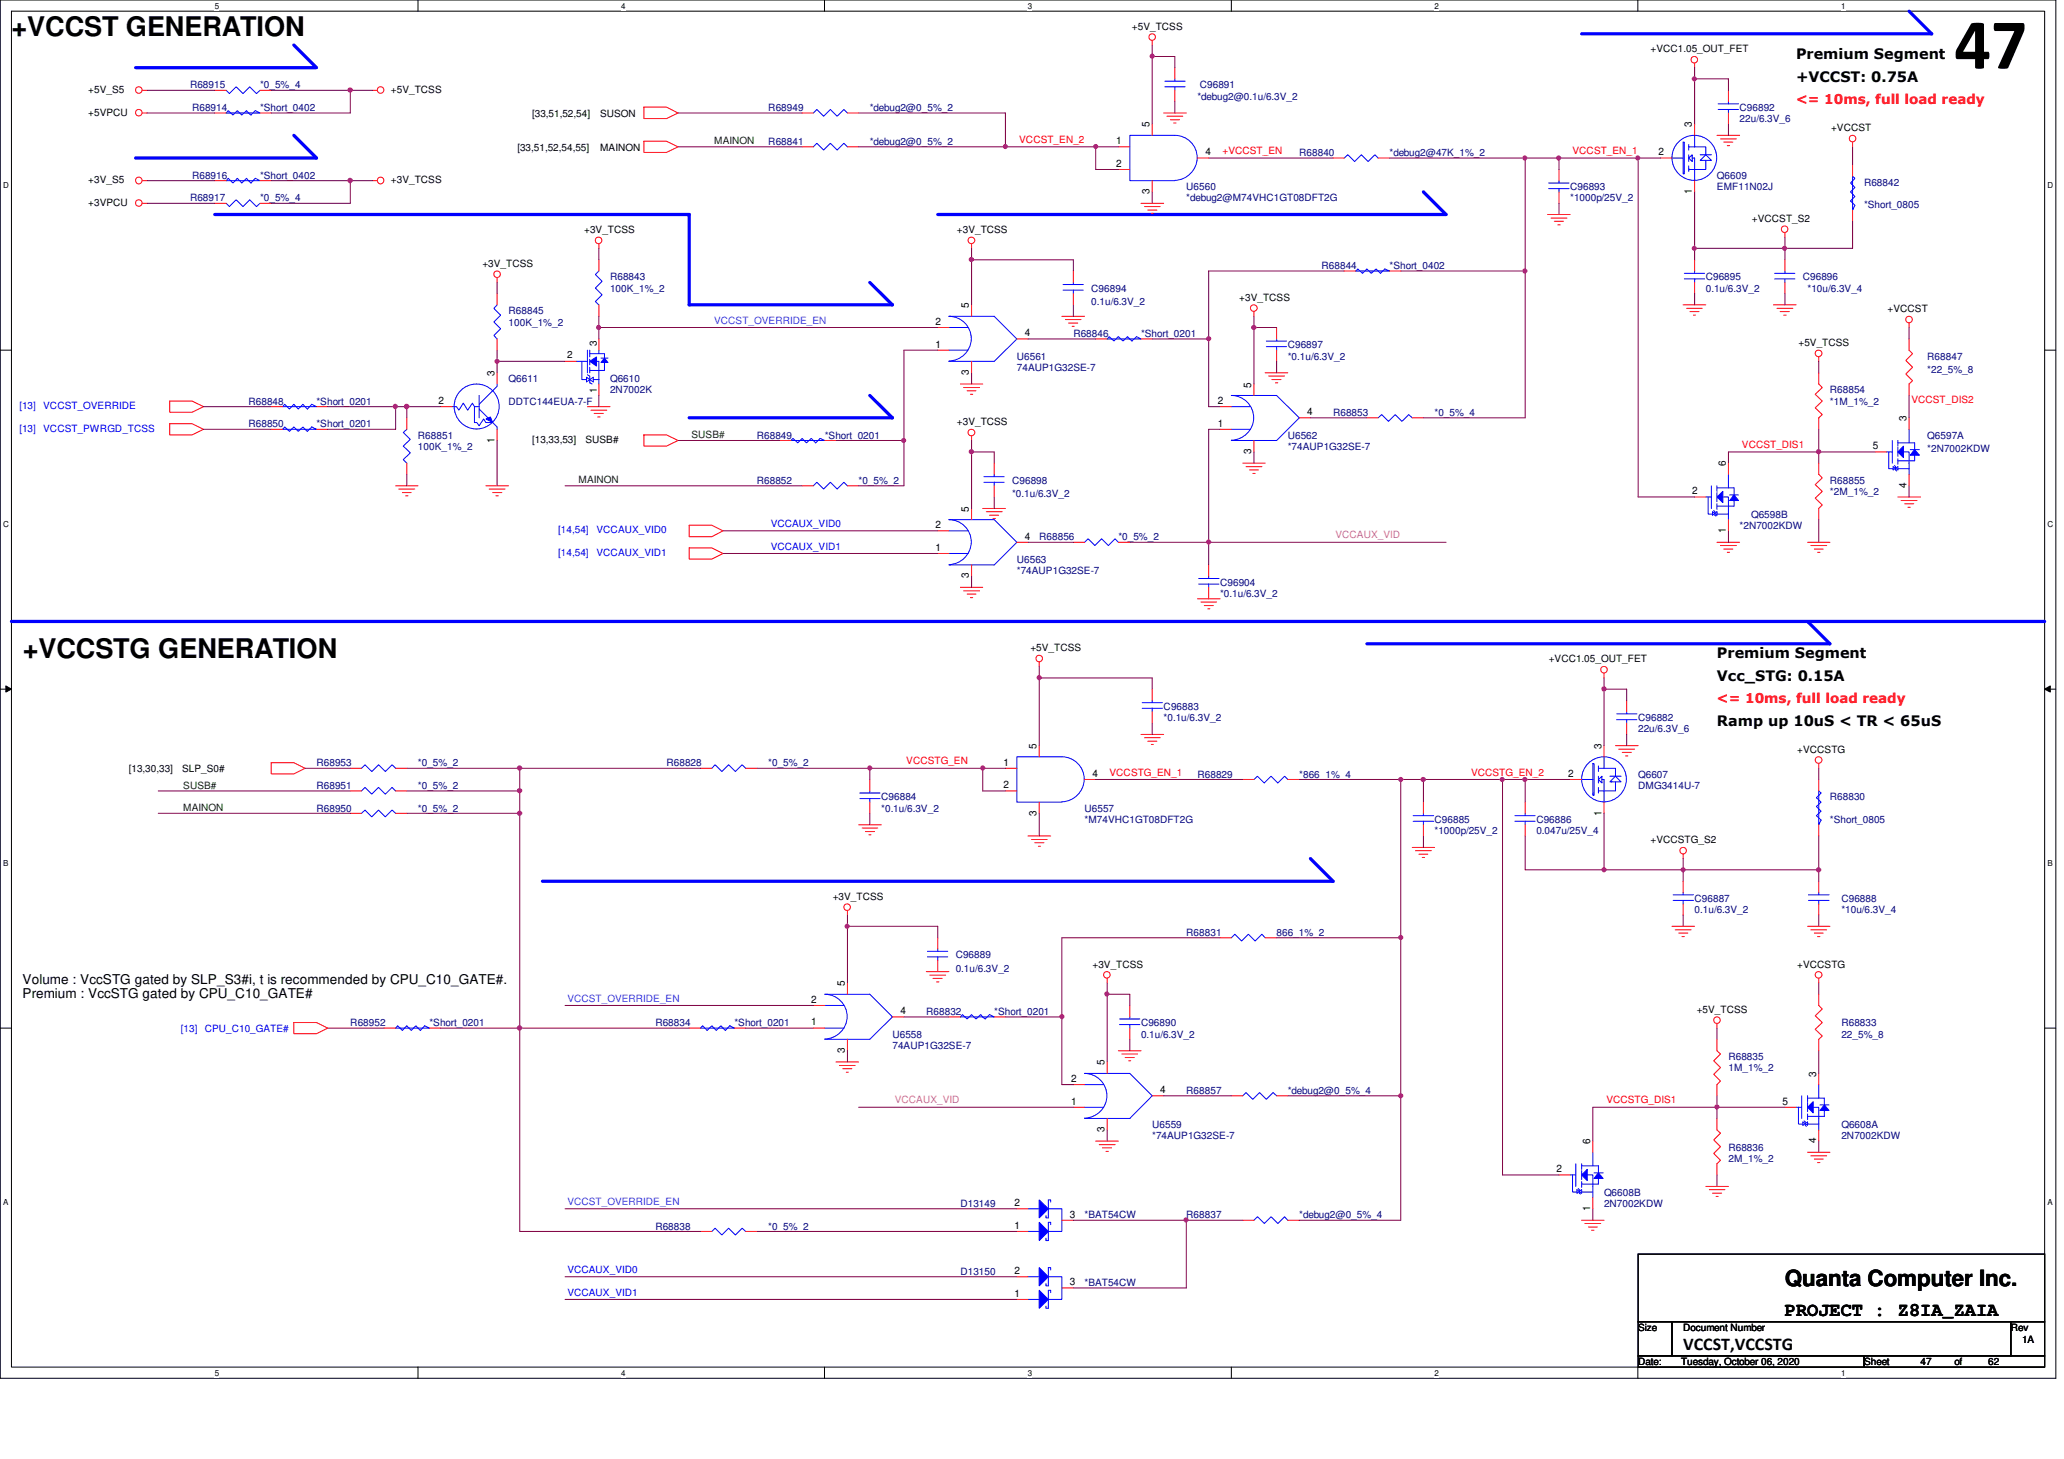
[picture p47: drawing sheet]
<svg xmlns="http://www.w3.org/2000/svg" width="297mm" height="210mm" viewBox="0 0 297 210" stroke-linecap="round" stroke-linejoin="round" font-family="sans-serif">
<defs><g id="words">
<text font-size="10.4" x="281.3" y="9.9">47</text>
<g font-size="3.9">
<text x="1.6" y="5.2">+VCCST GENERATION</text>
<text x="3.3" y="94.7">+VCCSTG GENERATION</text>
</g>
<text font-size="3.2" x="256.9" y="185">Quanta Computer Inc.</text>
<text font-size="2.8" x="256.9" y="189.3">PROJECT : Z8IA_ZAIA</text>
<text font-size="2.6" x="242.2" y="194.3">VCCST,VCCSTG</text>
<g font-size="2.1">
<text x="258.5" y="8.6">Premium Segment</text>
<text x="258.5" y="11.8">+VCCST: 0.75A</text>
<text x="247.1" y="94.7">Premium Segment</text>
<text x="247.1" y="98">Vcc_STG: 0.15A</text>
<text x="247.1" y="104.5">Ramp up 10uS &lt; TR &lt; 65uS</text>
</g>
<g font-size="1.9" fill="#f00">
<text x="258.5" y="14.9">&lt;= 10ms, full load ready</text>
<text x="247.1" y="101.1">&lt;= 10ms, full load ready</text>
</g>
<g font-size="1.9">
<text x="3.3" y="141.6">Volume : VccSTG gated by SLP_S3#i, t is recommended by CPU_C10_GATE#.</text>
<text x="3.3" y="143.6">Premium : VccSTG gated by CPU_C10_GATE#</text>
</g>
<g font-size="1.5">
<text x="160.7" y="20.7">1</text>
<text x="165.4" y="18.3" transform="rotate(-90 165.4 18.3)">5</text>
<text x="173.5" y="22.4">4</text>
<text x="238.7" y="22.4">2</text>
<text x="243.5" y="18.3" transform="rotate(-90 243.5 18.3)">3</text>
<text x="160.7" y="24">2</text>
<text x="165.4" y="27.9" transform="rotate(-90 165.4 27.9)">3</text>
<text x="243.5" y="27.9" transform="rotate(-90 243.5 27.9)">1</text>
<text x="134.6" y="46.7">2</text>
<text x="139.4" y="44.4" transform="rotate(-90 139.4 44.4)">5</text>
<text x="134.6" y="50">1</text>
<text x="139.4" y="53.9" transform="rotate(-90 139.4 53.9)">3</text>
<text x="147.5" y="48.4">4</text>
<text x="63.1" y="58.1">2</text>
<text x="71.2" y="54.1" transform="rotate(-90 71.2 54.1)">3</text>
<text x="175.3" y="58.1">2</text>
<text x="180.1" y="55.8" transform="rotate(-90 180.1 55.8)">5</text>
<text x="188.1" y="59.7">4</text>
<text x="71.2" y="63.7" transform="rotate(-90 71.2 63.7)">1</text>
<text x="175.3" y="61.4">1</text>
<text x="180.1" y="65.3" transform="rotate(-90 180.1 65.3)">3</text>
<text x="269.5" y="64.6">5</text>
<text x="274.4" y="60.6" transform="rotate(-90 274.4 60.6)">3</text>
<text x="243.5" y="71.1">2</text>
<text x="248.4" y="67.1" transform="rotate(-90 248.4 67.1)">6</text>
<text x="274.4" y="70.2" transform="rotate(-90 274.4 70.2)">4</text>
<text x="134.6" y="76">2</text>
<text x="139.4" y="73.6" transform="rotate(-90 139.4 73.6)">5</text>
<text x="147.5" y="77.6">4</text>
<text x="248.4" y="76.7" transform="rotate(-90 248.4 76.7)">1</text>
<text x="134.6" y="79.2">1</text>
<text x="139.4" y="83.2" transform="rotate(-90 139.4 83.2)">3</text>
<text x="149.2" y="107.7" transform="rotate(-90 149.2 107.7)">5</text>
<text x="230.5" y="107.7" transform="rotate(-90 230.5 107.7)">3</text>
<text x="144.4" y="113.4">2</text>
<text x="144.4" y="110.2">1</text>
<text x="157.2" y="111.8">4</text>
<text x="225.7" y="111.8">2</text>
<text x="149.2" y="117.3" transform="rotate(-90 149.2 117.3)">3</text>
<text x="230.5" y="117.3" transform="rotate(-90 230.5 117.3)">1</text>
<text x="121.6" y="141.9" transform="rotate(-90 121.6 141.9)">5</text>
<text x="116.8" y="144.3">2</text>
<text x="116.8" y="147.5">1</text>
<text x="129.6" y="145.9">4</text>
<text x="121.6" y="151.5" transform="rotate(-90 121.6 151.5)">3</text>
<text x="154.1" y="155.7">2</text>
<text x="159" y="153.3" transform="rotate(-90 159 153.3)">5</text>
<text x="261.4" y="154.9" transform="rotate(-90 261.4 154.9)">3</text>
<text x="154.1" y="158.9">1</text>
<text x="167" y="157.3">4</text>
<text x="256.5" y="158.9">5</text>
<text x="159" y="162.9" transform="rotate(-90 159 162.9)">3</text>
<text x="228.9" y="164.6" transform="rotate(-90 228.9 164.6)">6</text>
<text x="261.4" y="164.5" transform="rotate(-90 261.4 164.5)">4</text>
<text x="146" y="173.5">2</text>
<text x="224" y="168.7">2</text>
<text x="146" y="176.8">1</text>
<text x="154" y="175.2">3</text>
<text x="228.9" y="174.2" transform="rotate(-90 228.9 174.2)">1</text>
<text x="146" y="183.3">2</text>
<text x="154" y="184.9">3</text>
<text x="146" y="186.6">1</text>
</g>
<g font-size="1.4">
<text x="162.9" y="4.3">+5V_TCSS</text>
<text x="237.5" y="7.5">+VCC1.05_OUT_FET</text>
<text x="12.7" y="13.4">+5V_S5</text>
<text x="12.7" y="16.6">+5VPCU</text>
<text x="56.3" y="13.4">+5V_TCSS</text>
<text x="76.6" y="16.8">[33,51,52,54]</text>
<text x="86.4" y="16.8">SUSON</text>
<text x="74.5" y="21.7">[33,51,52,54,55]</text>
<text x="86.4" y="21.7">MAINON</text>
<text x="263.5" y="18.9">+VCCST</text>
<text x="12.7" y="26.4">+3V_S5</text>
<text x="12.7" y="29.6">+3VPCU</text>
<text x="56.3" y="26.4">+3V_TCSS</text>
<text x="84.1" y="33.5">+3V_TCSS</text>
<text x="137.7" y="33.5">+3V_TCSS</text>
<text x="252.1" y="31.9">+VCCST_S2</text>
<text x="69.4" y="38.4">+3V_TCSS</text>
<text x="178.3" y="43.3">+3V_TCSS</text>
<text x="271.6" y="44.9">+VCCST</text>
<text x="81.6" y="51.6">2</text>
<text x="85.9" y="49.7" transform="rotate(-90 85.9 49.7)">3</text>
<text x="258.8" y="49.8">+5V_TCSS</text>
<text x="85.9" y="56.6" transform="rotate(-90 85.9 56.6)">1</text>
<text x="76.6" y="63.8">[13,33,53]</text>
<text x="84.2" y="63.8">SUSB#</text>
<text x="137.7" y="61.2">+3V_TCSS</text>
<text x="148.3" y="93.7">+5V_TCSS</text>
<text x="222.9" y="95.3">+VCC1.05_OUT_FET</text>
<text x="18.5" y="111.1">[13,30,33]</text>
<text x="26.2" y="111.1">SLP_S0#</text>
<text x="258.7" y="108.3">+VCCSTG</text>
<text x="237.5" y="121.3">+VCCSTG_S2</text>
<text x="119.8" y="129.5">+3V_TCSS</text>
<text x="157.2" y="139.2">+3V_TCSS</text>
<text x="258.7" y="139.2">+VCCSTG</text>
<text x="244.2" y="145.7">+5V_TCSS</text>
<text x="235.8" y="191.5">Size</text>
<text x="242.2" y="191.5">Document Number</text>
<text x="289.4" y="191.5">Rev</text>
<text x="235.8" y="196.4">Date:</text>
<text x="241.9" y="196.4">Tuesday, October 06, 2020</text>
<text x="268.3" y="196.4">Sheet</text>
<text x="276.4" y="196.4">47</text>
<text x="281.3" y="196.4">of</text>
<text x="286.1" y="196.4">62</text>
<text x="291" y="193.2">1A</text>
</g>
<g font-size="1.4" fill="#000080">
<text x="27.3" y="12.7">R68915</text>
<text x="27.6" y="16">R68914</text>
<text x="37.4" y="12.7">*0_5%_4</text>
<text x="37.4" y="16">*Short_0402</text>
<text x="110.6" y="16">R68949</text>
<text x="125.2" y="16">*debug2@0_5%_2</text>
<text x="172.3" y="14.4">*debug2@0.1u/6.3V_2</text>
<text x="172.7" y="12.7">C96891</text>
<text x="250.4" y="16">C96892</text>
<text x="250.4" y="17.6">22u/6.3V_6</text>
<text x="110.6" y="20.8">R68841</text>
<text x="125.2" y="20.8">*debug2@0_5%_2</text>
<text x="187" y="22.5">R68840</text>
<text x="200" y="22.5">*debug2@47K_1%_2</text>
<text x="27.3" y="29">R68917</text>
<text x="27.6" y="25.7">R68916</text>
<text x="37.4" y="29">*0_5%_4</text>
<text x="37.4" y="25.7">*Short_0402</text>
<text x="170.7" y="27.3">U6560</text>
<text x="170.7" y="29">*debug2@M74VHC1GT08DFT2G</text>
<text x="226" y="27.3">C96893</text>
<text x="226" y="29">*1000p/25V_2</text>
<text x="247.1" y="25.7">Q6609</text>
<text x="247.1" y="27.3">EMF11N02J</text>
<text x="268.3" y="26.7">R68842</text>
<text x="268.3" y="29.9">*Short_0805</text>
<text x="87.8" y="40.3">R68843</text>
<text x="87.8" y="42">100K_1%_2</text>
<text x="157.1" y="42">C96894</text>
<text x="190.2" y="38.7">R68844</text>
<text x="200" y="38.7">*Short_0402</text>
<text x="245.5" y="40.3">C96895</text>
<text x="245.5" y="42">0.1u/6.3V_2</text>
<text x="259.5" y="40.3">C96896</text>
<text x="260.1" y="42">*10u/6.3V_4</text>
<text x="73.2" y="45.2">R68845</text>
<text x="73.2" y="46.9">100K_1%_2</text>
<text x="157.1" y="43.9">0.1u/6.3V_2</text>
<text x="146.3" y="51.7">U6561</text>
<text x="146.3" y="53.3">74AUP1G32SE-7</text>
<text x="154.5" y="48.5">R68846</text>
<text x="164.2" y="48.5">*Short_0201</text>
<text x="185.3" y="50.1">C96897</text>
<text x="185.3" y="51.7">*0.1u/6.3V_2</text>
<text x="277.4" y="51.7">R68847</text>
<text x="277.4" y="53.7">*22_5%_8</text>
<text x="35.8" y="58.3">R68848</text>
<text x="45.5" y="58.3">*Short_0201</text>
<text x="73.2" y="55">Q6611</text>
<text x="73.2" y="58.3">DDTC144EUA-7-F</text>
<text x="87.8" y="55">Q6610</text>
<text x="87.8" y="56.6">2N7002K</text>
<text x="191.9" y="59.9">R68853</text>
<text x="206.5" y="59.9">*0_5%_4</text>
<text x="263.4" y="56.6">R68854</text>
<text x="263.4" y="58.3">*1M_1%_2</text>
<text x="35.8" y="61.5">R68850</text>
<text x="45.5" y="61.5">*Short_0201</text>
<text x="60.2" y="63.1">R68851</text>
<text x="60.2" y="64.7">100K_1%_2</text>
<text x="108.9" y="63.1">R68849</text>
<text x="118.7" y="63.1">*Short_0201</text>
<text x="185.3" y="63.1">U6562</text>
<text x="185.3" y="64.7">*74AUP1G32SE-7</text>
<text x="277.4" y="63.1">Q6597A</text>
<text x="277.4" y="65.1">*2N7002KDW</text>
<text x="108.9" y="69.6">R68852</text>
<text x="123.6" y="69.6">*0_5%_2</text>
<text x="145.7" y="69.6">C96898</text>
<text x="145.7" y="71.5">*0.1u/6.3V_2</text>
<text x="263.4" y="69.6">R68855</text>
<text x="263.4" y="71.2">*2M_1%_2</text>
<text x="149.6" y="77.7">R68856</text>
<text x="160.9" y="77.7">*0_5%_2</text>
<text x="250.4" y="76.1">*2N7002KDW</text>
<text x="252" y="74.5">Q6598B</text>
<text x="146.3" y="81">U6563</text>
<text x="146.3" y="82.6">*74AUP1G32SE-7</text>
<text x="175.6" y="84.2">C96904</text>
<text x="175.6" y="85.9">*0.1u/6.3V_2</text>
<text x="167.5" y="102.1">C96883</text>
<text x="167.5" y="103.8">*0.1u/6.3V_2</text>
<text x="235.8" y="103.8">C96882</text>
<text x="235.8" y="105.4">22u/6.3V_6</text>
<text x="45.5" y="113.5">R68951</text>
<text x="45.5" y="110.2">R68953</text>
<text x="60.2" y="113.5">*0_5%_2</text>
<text x="60.2" y="110.2">*0_5%_2</text>
<text x="95.9" y="110.2">R68828</text>
<text x="110.6" y="110.2">*0_5%_2</text>
<text x="172.3" y="111.9">R68829</text>
<text x="187" y="111.9">*866_1%_4</text>
<text x="235.8" y="111.9">Q6607</text>
<text x="235.8" y="113.5">DMG3414U-7</text>
<text x="45.5" y="116.8">R68950</text>
<text x="60.2" y="116.8">*0_5%_2</text>
<text x="126.8" y="115.1">C96884</text>
<text x="126.8" y="116.8">*0.1u/6.3V_2</text>
<text x="156.1" y="116.8">U6557</text>
<text x="156.1" y="118.4">*M74VHC1GT08DFT2G</text>
<text x="206.5" y="118.4">C96885</text>
<text x="221.1" y="118.4">C96886</text>
<text x="263.4" y="115.1">R68830</text>
<text x="263.4" y="118.4">*Short_0805</text>
<text x="206.5" y="120">*1000p/25V_2</text>
<text x="221.1" y="120">0.047u/25V_4</text>
<text x="243.9" y="129.8">C96887</text>
<text x="243.9" y="131.4">0.1u/6.3V_2</text>
<text x="265" y="129.8">C96888</text>
<text x="265" y="131.4">*10u/6.3V_4</text>
<text x="137.5" y="137.9">C96889</text>
<text x="170.7" y="134.6">R68831</text>
<text x="183.7" y="134.6">866_1%_2</text>
<text x="137.5" y="139.8">0.1u/6.3V_2</text>
<text x="50.4" y="147.7">R68952</text>
<text x="61.8" y="147.7">*Short_0201</text>
<text x="94.3" y="147.7">R68834</text>
<text x="105.7" y="147.7">*Short_0201</text>
<text x="128.4" y="149.3">U6558</text>
<text x="133.3" y="146">R68832</text>
<text x="143.1" y="146">*Short_0201</text>
<text x="164.2" y="147.7">C96890</text>
<text x="164.2" y="149.3">0.1u/6.3V_2</text>
<text x="265" y="147.7">R68833</text>
<text x="265" y="149.3">22_5%_8</text>
<text x="128.4" y="150.9">74AUP1G32SE-7</text>
<text x="248.7" y="152.5">R68835</text>
<text x="248.7" y="154.1">1M_1%_2</text>
<text x="170.7" y="157.4">R68857</text>
<text x="185.3" y="157.4">*debug2@0_5%_4</text>
<text x="165.8" y="162.3">U6559</text>
<text x="165.8" y="163.9">*74AUP1G32SE-7</text>
<text x="248.7" y="165.5">R68836</text>
<text x="248.7" y="167.1">2M_1%_2</text>
<text x="265" y="162.3">Q6608A</text>
<text x="265" y="163.9">2N7002KDW</text>
<text x="138.2" y="173.7">D13149</text>
<text x="230.8" y="172">Q6608B</text>
<text x="230.8" y="173.7">2N7002KDW</text>
<text x="94.3" y="176.9">R68838</text>
<text x="110.6" y="176.9">*0_5%_2</text>
<text x="156.1" y="175.3">*BAT54CW</text>
<text x="170.7" y="175.3">R68837</text>
<text x="187" y="175.3">*debug2@0_5%_4</text>
<text x="138.2" y="183.4">D13150</text>
<text x="156.1" y="185">*BAT54CW</text>
</g>
<g font-size="1.4" fill="#004000">
<text x="102.8" y="20.8">MAINON</text>
<text x="99.5" y="63">SUSB#</text>
<text x="83.3" y="69.6">MAINON</text>
<text x="26.4" y="113.5">SUSB#</text>
<text x="26.4" y="116.7">MAINON</text>
</g>
<g font-size="1.4" fill="#f00">
<text x="146.7" y="20.6">VCCST_EN_2</text>
<text x="175.9" y="22.2">+VCCST_EN</text>
<text x="226.3" y="22.2">VCCST_EN_1</text>
<text x="275.1" y="58">VCCST_DIS2</text>
<text x="250.7" y="64.5">VCCST_DIS1</text>
<text x="130.4" y="110">VCCSTG_EN</text>
<text x="159.7" y="111.6">VCCSTG_EN_1</text>
<text x="211.7" y="111.6">VCCSTG_EN_2</text>
<text x="231.2" y="158.7">VCCSTG_DIS1</text>
</g>
<g font-size="1.4" fill="#8000ff">
<text x="102.8" y="46.6">VCCST_OVERRIDE_EN</text>
<text x="81.7" y="144.1">VCCST_OVERRIDE_EN</text>
<text x="81.7" y="173.4">VCCST_OVERRIDE_EN</text>
</g>
<g font-size="1.4" fill="#00f">
<text x="2.8" y="58.9">[13]</text>
<text x="6.2" y="58.9">VCCST_OVERRIDE</text>
<text x="2.8" y="62.1">[13]</text>
<text x="6.2" y="62.1">VCCST_PWRGD_TCSS</text>
<text x="80.3" y="76.8">[14,54]</text>
<text x="85.8" y="76.8">VCCAUX_VID0</text>
<text x="110.9" y="75.8">VCCAUX_VID0</text>
<text x="80.3" y="80">[14,54]</text>
<text x="85.8" y="80">VCCAUX_VID1</text>
<text x="110.9" y="79.1">VCCAUX_VID1</text>
<text x="26" y="148.5">[13]</text>
<text x="29.5" y="148.5">CPU_C10_GATE#</text>
<text x="81.7" y="183.1">VCCAUX_VID0</text>
<text x="81.7" y="186.4">VCCAUX_VID1</text>
</g>
<g font-size="1.4" fill="#f0f">
<text x="192.2" y="77.5">VCCAUX_VID</text>
<text x="128.8" y="158.7">VCCAUX_VID</text>
</g>
<g font-size="1.2">
<text x="30.9" y="1.2">5</text>
<text x="89.4" y="1.2">4</text>
<text x="147.9" y="1.2">3</text>
<text x="206.5" y="1.2">2</text>
<text x="265" y="1.2">1</text>
<text x=".5" y="27.1">D</text>
<text x="294.7" y="27.1">D</text>
<text x=".5" y="75.8">C</text>
<text x="294.7" y="75.8">C</text>
<text x=".5" y="124.6">B</text>
<text x="294.7" y="124.6">B</text>
<text x=".5" y="173.4">A</text>
<text x="294.7" y="173.4">A</text>
<text x="30.9" y="197.9">5</text>
<text x="89.4" y="197.9">4</text>
<text x="147.9" y="197.9">3</text>
<text x="206.5" y="197.9">2</text>
<text x="265" y="197.9">1</text>
</g>
</g></defs>
<path d="M0 0h295.9v198.3h-295.9zM1.6 1.6h292.7v195.1h-292.7z" fill="none" stroke="#000" stroke-width=".14"/>
<g fill="#fff">
<path d="M30.9 .2h.6v1.3h-.6z"/>
<path d="M30.9 196.8h.6v1.4h-.6z"/>
</g>
<path d="M60.2 0v1.6M60.2 196.7v1.6" fill="none" stroke="#000" stroke-width=".14"/>
<g fill="#fff">
<path d="M89.4 .2h.6v1.3h-.6z"/>
<path d="M89.4 196.8h.6v1.4h-.6z"/>
</g>
<path d="M118.7 0v1.6M118.7 196.7v1.6" fill="none" stroke="#000" stroke-width=".14"/>
<g fill="#fff">
<path d="M147.9 .2h.6v1.3h-.6z"/>
<path d="M147.9 196.8h.6v1.4h-.6z"/>
</g>
<path d="M177.2 0v1.6M177.2 196.7v1.6" fill="none" stroke="#000" stroke-width=".14"/>
<g fill="#fff">
<path d="M206.5 .2h.5v1.3h-.5z"/>
<path d="M206.5 196.8h.5v1.4h-.5z"/>
</g>
<path d="M235.7 0v1.6M235.7 196.7v1.6" fill="none" stroke="#000" stroke-width=".14"/>
<g fill="#fff">
<path d="M265 .2h.6v1.3h-.6z"/>
<path d="M265 196.8h.6v1.4h-.6z"/>
<path d="M.5 26h.8v1.3h-.8z"/>
<path d="M294.7 26h.8v1.3h-.8z"/>
<path d="M.5 74.8h.8v1.3h-.8z"/>
<path d="M294.7 74.8h.8v1.3h-.8z"/>
</g>
<path d="M0 50.4h1.6M294.3 50.4h1.6" fill="none" stroke="#000" stroke-width=".14"/>
<g fill="#fff">
<path d="M.5 123.5h.7v1.3h-.7z"/>
<path d="M294.7 123.5h.7v1.3h-.7z"/>
</g>
<path d="M0 99.1h1.6M.8 98.7l.8 .4-.8 .5zM294.3 99.1h1.6M294.3 99.1l.8-.4v.9z" fill="none" stroke="#000" stroke-width=".14"/>
<path d="M.8 98.7l.8 .4-.8 .5zM294.3 99.1l.8-.4v.9z" fill="#000"/>
<g fill="#fff">
<path d="M.5 172.3h.7v1.3h-.7z"/>
<path d="M294.7 172.3h.7v1.3h-.7z"/>
</g>
<path d="M0 147.9h1.6M294.3 147.9h1.6M235.8 180.4h58.5v9.8h-58.5zM235.8 190.2h4.8v4.9h-4.8zM235.8 195.1h32.5v1.6h-32.5zM240.6 190.2h48.8v4.9h-48.8zM268.3 195.1h26v1.6h-26zM289.4 190.2h4.9v4.9h-4.9z" fill="none" stroke="#000" stroke-width=".14"/>
<path d="M42.3 6.5l3.2 3.2h-26M42.3 19.5l3.2 3.2h-26M274.7 1.6l3.3 3.3h-50.4M30.9 30.9h68.3v13h29.2l-3.2-3.3M204.8 27.6l3.3 3.3h-73.1M125.2 56.9l3.2 3.2h-29.2M1.6 89.4h292.7M260.1 89.4l3.3 3.2h-66.7M188.6 123.5l3.3 3.3h-113.8" fill="none" stroke="#00f" stroke-width=".47"/>
<g fill="none" stroke="#f00" stroke-width=".14">
<path d="M20.5 13h.7M20.5 16.3h.7M53.7 13h.6M92.7 15.4h3.2l1.7 .9-1.7 .8h-3.2zM165.8 5.8v.7M167.5 16.3h3.2M167.9 16.7h2.3M168.4 17.2h1.4M168.9 17.7h.3M243.9 9.1v.6M247.1 19.5h3.3M247.6 20h2.3"/>
<path d="M248.7 13v1.6M248.7 16.3v1.6M20.5 26h.7M20.5 29.3h.7M53.7 26h.6M71.5 40v.6M86.2 35.1v.6M92.7 20.3h3.2l1.7 .8-1.7 .8h-3.2zM139.8 35.1v.6M164.2 29.3h3.3M164.7 29.7h2.3M165.2 30.2h1.3"/>
<path d="M165.7 30.7h.3M222.7 30.9h3.3M223.2 31.4h2.3M223.7 31.8h1.3M224.2 32.3h.3M248.1 20.4h1.3M248.6 21h.3M256.9 33.5v.6M266.6 20.4v.7M24.4 57.7h3.2l1.7 .8-1.7 .8h-3.2zM84.5 58.5h3.3M85 59h2.3"/>
<path d="M85.5 59.5h1.3M86 60h.4M138.2 55.2h3.2M138.7 55.8h2.3M139.2 56.2h1.3M139.7 56.7h.3M152.8 45.5h3.3M153.3 46h2.3M153.8 46.5h1.3M154.3 46.9h.3M180.5 44.8v.7M182.1 53.6h3.2"/>
<path d="M182.6 54.1h2.3M183 54.6h1.4M183.6 55.1h.3M242.2 43.9h3.3M242.7 44.4h2.3M243.2 44.8h1.3M243.7 45.3h.3M255.2 43.9h3.3M255.7 44.4h2.3M256.2 44.8h1.3M256.7 45.3h.3M261.7 51.4v.6"/>
<path d="M274.7 46.5v.6M24.4 61h3.2l1.7 .8-1.7 .8h-3.2zM56.9 69.9h3.3M57.4 70.4h2.3M57.9 70.9h1.3M58.4 71.3h.3M69.9 69.9h3.3M70.4 70.4h2.3M70.9 70.9h1.3M71.4 71.3h.3M92.7 62.6h3.2l1.7 .8-1.7 .8h-3.2zM99.2 75.6h3.2l1.7 .8-1.7 .8h-3.2z"/>
<path d="M99.2 78.8h3.2l1.7 .8-1.7 .8h-3.2zM139.8 62.7v.7M141.4 73.2h3.3M141.9 73.6h2.3M142.4 74.1h1.3M142.9 74.6h.4M178.9 66.6h3.2M179.3 67.1h2.3M179.8 67.6h1.3M180.3 68.1h.3M247.1 78h3.3M247.6 78.5h2.3"/>
<path d="M248.1 79h1.3M248.6 79.5h.3M260.1 78h3.3M260.6 78.5h2.3M261.1 79h1.3M261.6 79.5h.3M273.1 71.5h3.3M273.6 72h2.3M274.1 72.5h1.3M274.6 73h.3M138.2 84.5h3.2M138.7 85h2.3"/>
<path d="M139.2 85.5h1.3M139.7 86h.3M149.6 95.2v.7M172.3 86.1h3.3M172.8 86.6h2.3M173.3 87.1h1.3M173.8 87.6h.3M230.8 96.9v.6M39 109.7h3.3l1.6 .8-1.6 .8h-3.3zM100.8 110.5h1.6M107.3 110.5h1.6M123.6 118.7h3.2"/>
<path d="M124.1 119.1h2.2M124.5 119.6h1.4M164.2 105.7h3.3M164.7 106.1h2.3M165.2 106.6h1.3M165.7 107.1h.3M178.9 112.1h1.6M185.3 112.1h1.7M232.5 107.3h3.3M233 107.8h2.2M233.5 108.2h1.3M233.9 108.8h.4"/>
<path d="M261.7 109.9v.6M122 131v.7M125 120.1h.3M133.3 139.8h3.3M148 120.3h3.2M148.5 120.8h2.2M148.9 121.2h1.3M149.4 121.8h.3M203.2 121.9h3.3M203.7 122.4h2.3M204.2 122.9h1.3M204.7 123.4h.3"/>
<path d="M240.6 133.3h3.3M241.1 133.8h2.3M241.6 134.2h1.3M242.1 134.7h.3M242.2 122.9v.6M260.1 133.3h3.3M260.6 133.8h2.3M261.1 134.2h1.3M261.6 134.7h.3M42.3 147.1h3.2l1.7 .8-1.7 .8h-3.2zM120.3 152.8h3.3M120.8 153.3h2.3"/>
<path d="M121.3 153.8h1.3M121.8 154.3h.3M133.8 140.3h2.3M134.3 140.8h1.3M134.8 141.3h.3M159.3 140.8v.6M160.9 151.2h3.3M161.5 151.6h2.2M161.9 152.1h1.3M162.4 152.6h.3M247.1 147.3v.6M261.7 140.8v.6"/>
<path d="M157.7 164.2h3.2M158.2 164.7h2.3M158.7 165.1h1.3M159.2 165.7h.3M227.6 175.6h3.2M228.1 176h2.3M228.6 176.5h1.3M229.1 177h.3M245.5 170.7h3.2M246 171.2h2.2M246.5 171.7h1.3M247 172.1h.3"/>
<path d="M260.1 165.8h3.3M260.6 166.3h2.3M261.1 166.8h1.3M261.6 167.3h.3"/>
<circle cx="20" cy="12.9" r=".47"/>
<circle cx="20" cy="16.2" r=".47"/>
<circle cx="54.8" cy="12.9" r=".47"/>
<circle cx="165.8" cy="5.3" r=".47"/>
<circle cx="243.8" cy="8.6" r=".47"/>
<circle cx="266.6" cy="19.9" r=".47"/>
<circle cx="20" cy="26" r=".48"/>
<circle cx="20" cy="29.2" r=".47"/>
<circle cx="54.8" cy="26" r=".48"/>
<circle cx="71.5" cy="39.4" r=".47"/>
<circle cx="86.1" cy="34.6" r=".47"/>
<circle cx="139.8" cy="34.6" r=".48"/>
<circle cx="256.8" cy="33" r=".47"/>
<circle cx="180.4" cy="44.3" r=".48"/>
<circle cx="261.7" cy="50.8" r=".48"/>
<circle cx="274.7" cy="46" r=".47"/>
<circle cx="139.8" cy="62.2" r=".48"/>
<circle cx="149.6" cy="94.7" r=".47"/>
<circle cx="230.8" cy="96.3" r=".47"/>
<circle cx="261.7" cy="109.3" r=".48"/>
<circle cx="121.9" cy="130.5" r=".47"/>
<circle cx="242.2" cy="122.4" r=".47"/>
<circle cx="159.3" cy="140.2" r=".47"/>
<circle cx="247.1" cy="146.8" r=".47"/>
<circle cx="261.7" cy="140.2" r=".48"/>
</g>
<path d="M247.3 15.7h2.9M247.3 14.9h2.9M248.7 14.6v.3M248.7 15.7v.6M102.4 110.5l.5-.5 1 1 1-1 .9 1 1-1 .5 .5M180.5 112.1l.5-.4 .9 .9 1-.9 1 .9 1-.9 .4 .4" fill="none" stroke="#00f" stroke-width=".14"/>
<path d="M69.9 60.3l.7-.3 .3 .8z" fill="#00f"/>
<g fill="none" stroke="#00f" stroke-width=".14">
<path d="M167.6 12.5h3M167.6 11.7h3M169.1 11.3v.4M169.1 12.5v.5M243.9 19.5v1.6M86.2 39l-.5 .5 1 1-1 .9 1 1-1 1 .5 .5M195.1 39l.3-.3 .7 .6 .6-.6 .7 .6 .6-.6 .7 .6 .6-.6 .7 .3zM240.6 22.7h1.6M242.2 20.4h.2v4.6h-.2zM243 22.7l.5-.4v.4M243 21.1h.9M243 22.3v.4"/>
<path d="M243 22.7v.5M243 23.9v.8M243 20.8v.3M243 21.1v.5M243.5 22.7h.4v3.3M243.5 22.7v.5l-.5-.5M243.9 21.1h1.6v1.2M244.7 22.3h.8M245.5 23.1v1.3h-2.5M245.5 22.3l.8 .8h-1.4M245.5 22.3l-.8 .8h.3M245.5 22.3h.8"/>
<path d="M65.1 58.5h.6l.3 .5 .7-1 .6 1 .7-1 .3 .5h.7M68.3 58.5v2.3h.3l.4 .5 .6-1 .3 .5h1l.6 .6v.4M69 56.9v3.2M69 58.8l1.2 1.3M71.5 55.2v.4l-2.5 2.6M71.5 43.9l-.4 .5 .9 .9-.9 1 .9 1-.9 1 .4 .5M69.9 60.3l.7-.3 .3 .8zM113.8 63.4l.3-.3 .7 .6 .6-.6 .7 .6 .7-.6 .6 .6 .6-.6 .7 .3zM227.6 112.1h1.6M229.2 109.9h.2v4.5h-.2zM230 111.7v.4M230 112.1v.5"/>
<path d="M230 113.3v.8M230 110.2v.3M230 110.5v.5M230 112.1l.5 .5v-.5M230 112.1l.5-.4v.4M230 110.5h.8M230.5 112.1h.3v3.3M230.8 108.9v1.6M230.8 110.5h1.7v1.2M231.7 111.7h.8M232.5 112.5v1.3h-2.5M232.5 111.7l.8 .8h-1.5"/>
<path d="M232.5 111.7l-.8 .8h.3M232.5 111.7h.8M156.1 156h2.7M156.1 159.3h2.7M156.1 160.9a3.2 3.2 0 0 0 3.2-3.3 3.2 3.2 0 0 0-3.2-3.2h6.5l3.2 3.2-3.2 3.3h-6.5"/>
<circle cx="243.8" cy="22.7" r="3.2"/>
<circle cx="68.6" cy="58.5" r="3.2"/>
<circle cx="230.8" cy="112.1" r="3.2"/>
</g>
<g fill="none" stroke="#f00" stroke-width=".14">
<path d="M169.1 9.7v1.6M169.1 13v1.6M243.9 17.9v1.6M86.2 37.4v1.6M193.5 39h1.6M200 39h1.6M239 22.7h1.6M243.9 26v1.6M63.4 58.5h1.7M71.5 53.6v1.6M71.5 48.8v1.6M71.5 42.2v1.7"/>
<path d="M86.2 43.9v1.6M71.5 61.8v1.6M112.2 63.4h1.6M118.7 63.4h1.6M226 112.1h1.6M230.8 107.3v1.6M230.8 115.4v1.6M154.5 156h1.6M154.5 159.3h1.6M159.3 152.8v1.6M165.8 157.6h1.7M247.1 149.5v1.7l.5 .4-1 1 1 1-1 1 1 .9-.5 .5v1.6"/>
<path d="M159.3 160.9v1.7"/>
</g>
<path d="M273.9 64.2v1.6l-.8-.8z" fill="#00f"/>
<path d="M273.9 64.2v1.6l-.8-.8z" fill="none" stroke="#00f" stroke-width=".14"/>
<path d="M275.5 64.7l.7 .8h-1.3z" fill="#00f"/>
<g fill="none" stroke="#00f" stroke-width=".14">
<path d="M271.5 65h.8M271.8 65v2.4h.7M272.3 63.4v3.2M272.5 67.1l.6 .5v-.5l-.6 .5zM272.6 67l.2 .1v.5l.2 .2M273.1 67.4h1.6M273.1 63.4v.8M273.1 64.3v1.4M273.1 66v.8M273.1 63.7h2.4v1M273.9 65h.8v3.2M274.7 61.8v1.9"/>
<path d="M274.9 64.7h1.3M275.5 65.5v.8h-2.4M275.5 64.7l.7 .8h-1.3z"/>
</g>
<path d="M269.9 65h1.6M274.7 60.1v1.7M274.7 68.2v1.7" fill="none" stroke="#f00" stroke-width=".14"/>
<path d="M260.1 159.3l.8-.8v1.6z" fill="#00f"/>
<path d="M260.1 159.3l.8-.8v1.6z" fill="none" stroke="#00f" stroke-width=".14"/>
<path d="M262.5 159l.7 .8h-1.3z" fill="#00f"/>
<g fill="none" stroke="#00f" stroke-width=".14">
<path d="M222.9 27.1h2.9M222.9 26.3h2.9M224.4 26v.3M224.4 27.1v.5M136.6 51.9a3.2 3.2 0 0 0 3.2-3.2 3.2 3.2 0 0 0-3.2-3.2h6.5l3.2 3.3-3.2 3.2h-6.5M136.6 47.1h2.7M136.6 50.4h2.7M133.5 137.7h2.9M133.5 136.9h2.9M135 136.5v.4M135 137.7v.5M177.2 134.9l.5-.5 1 1 1-1 .9 1 1-1 .5 .5"/>
<path d="M240.8 129.5h2.9M240.8 128.7h2.9M242.2 128.4v.3M242.2 129.5v.5M100.8 147.9l.3-.3 .7 .7 .6-.7 .7 .7 .7-.7 .6 .7 .6-.7 .7 .3zM258.5 159.3h.8M258.8 159.3v2.4h.7M259.3 157.6v3.3M260.1 158h2.4v1M260.1 157.6v.9M260.1 158.6v1.3M260.9 159.3h.8v3.3"/>
<path d="M261.7 156v2M261.9 159h1.3M262.5 159.8v.8h-2.4M262.5 159l.7 .8h-1.3zM259.5 161.4l.6 .5v-.5l-.6 .5zM259.6 161.2l.2 .2v.5l.2 .2M260.1 161.7h1.6M260.1 160.3v.8"/>
</g>
<g fill="none" stroke="#f00" stroke-width=".14">
<path d="M224.4 24.4v1.6M224.4 27.6v1.7M135 47.1h1.6M135 50.4h1.6M139.8 52v1.6M139.8 43.9v1.6M146.3 48.8h1.7M135 134.9v1.6M135 138.2v1.6M175.6 134.9h1.6M182.1 134.9h1.6M242.2 126.8v1.6"/>
<path d="M242.2 130v1.7M99.2 147.9h1.6M105.7 147.9h1.6M256.9 159.3h1.6M261.7 154.4v1.6M261.7 162.6v1.6"/>
</g>
<path d="M149.6 185.6l1.3 1.3-1.3 1.3z" fill="#00f"/>
<path d="M149.6 185.6l1.3 1.3-1.3 1.3z" fill="none" stroke="#00f" stroke-width=".14"/>
<path d="M149.6 182.4l1.3 1.3-1.3 1.3z" fill="#00f"/>
<g fill="none" stroke="#00f" stroke-width=".14">
<path d="M117 16.3l.6-.6 .9 1 1-1 1 1 1-1 .5 .6M32.6 29.3l.4 .4 1-1 1 1 .9-1 1 1 .5-.4M169.1 26a3.2 3.2 0 0 0 3.2-3.3 3.2 3.2 0 0 0-3.2-3.2h-6.5v6.5h6.5M193.5 22.7l.5-.4 .9 .9 1-.9 1 .9 1-.9 .4 .4M242.4 39.3h2.9M243.9 39v.3M266.6 25.4l.4 .3-.7 .6 .7 .7-.7 .6 .7 .7-.7 .6 .7 .6-.4 .7zM41 58.2l.7 .6 .6-.6 .6 .6 .7-.6 .6 .6 .7-.6 .6 .3h-4.8zM153 41.7h2.9M153 40.9h2.9M154.5 40.6v.3M154.5 41.7v.5"/>
<path d="M182.2 49.9h3M182.2 49.1h3M183.7 48.8v.3M183.7 49.9v.5M242.4 40.1h2.9M243.9 40.1v.5M41 61.4l.7 .7 .6-.7 .6 .7 .7-.7 .6 .7 .7-.7 .6 .4h-4.8zM58.5 61.8l-.5 .4 1.1 1-1.1 1 1.1 1-1.1 .9 .5 .5M117 69.9l.6-.5 .9 1 1-1 1 1 1-1 .5 .5M141.6 69.4h2.9M141.6 68.6h2.9M143.1 68.2v.4"/>
<path d="M143.1 69.4v.5M156.1 78l.5-.5 1 1 .9-1 1 1 1-1 .4 .5M172.5 84h2.9M172.5 83.2h2.9M173.9 82.9v.3M173.9 84v.5M52 117l.5-.5 1 1 1-1 1 1 .9-1 .5 .5M152.8 115.4a3.2 3.2 0 0 0 3.2-3.3 3.2 3.2 0 0 0-3.2-3.2h-6.5v6.5h6.5M164.4 101.9h2.9M164.4 101.1h2.9M165.8 100.8v.3M165.8 101.9v.5"/>
<path d="M218 118.2h2.9M218 117.3h2.9M219.5 117v.3M219.5 118.2v.5M261.7 113.8l.4 .3-.7 .7 .7 .6-.7 .6 .7 .7-.7 .6 .7 .7-.4 .7zM57.2 147.6l.7 .7 .6-.7 .7 .7 .7-.7 .6 .7 .6-.7 .7 .3h-4.9zM161.1 147.4h2.9M161.1 146.6h2.9M162.6 146.3v.3M162.6 147.4v.5M180.5 175.6l.5-.6 .9 1 1-1 1 1 1-1 .4 .6M148 183.7h1.6"/>
<path d="M148 186.9h1.6M149.6 182.4l1.3 1.3-1.3 1.3zM150.9 183.7h1.9v3.2h-1.9M151.2 182.7v-.3h-.3v2.6h-.4v-.3M151.2 186v-.4h-.3v2.6h-.4v-.3"/>
</g>
<g fill="none" stroke="#f00" stroke-width=".14">
<path d="M115.4 16.3h1.6M122 16.3h1.6M165.8 17.9v1.6M30.9 29.3h1.7M37.4 29.3h1.6M154.5 39v1.6M160.9 24.4h1.7M160.9 21.1h1.7M165.8 26v1.6M172.3 22.7h1.6M191.9 22.7h1.6M198.3 22.7h1.7"/>
<path d="M243.9 37.4v1.6M266.6 23.7v1.7M266.6 30.2v1.6M39 58.5h1.7M45.5 58.5h1.7M154.5 42.2v1.7M183.7 47.1v1.7M183.7 50.4v1.6M243.9 40.6v1.6M261.7 53.6v1.6l.6 .6-1.1 .9 1.1 1-1.1 1 1.1 .9-.6 .5v1.7M39 61.8h1.7M45.5 61.8h1.7"/>
<path d="M58.5 66.6v1.6M58.5 60.1v1.7M115.4 69.9h1.6M122 69.9h1.6M143.1 66.6v1.6M143.1 69.9v1.6M154.5 78h1.6M160.9 78h1.7M261.7 66.6v1.6l.6 .5-1.1 1 1.1 1-1.1 1 1.1 .9-.6 .6v1.6M165.8 99.1v1.7M173.9 81.3v1.6M173.9 84.5v1.6"/>
<path d="M50.4 117h1.6M56.9 117h1.6M144.7 113.8h1.6M144.7 110.5h1.6M149.6 115.4v1.6M149.6 107.3v1.6M156.1 112.1h1.6M165.8 102.4v1.6M219.5 115.4v1.6M219.5 118.7v1.6M261.7 112.1v1.7M261.7 118.7v1.6"/>
<path d="M55.3 147.9h1.6M61.8 147.9h1.6M162.6 144.7v1.6M162.6 147.9v1.6M261.7 143v1.7l.6 .5-1.1 .9 1.1 1-1.1 1 1.1 1-.6 .4v1.7M178.9 175.6h1.6M185.3 175.6h1.7M146.3 183.7h1.7M146.3 186.9h1.7M152.8 185.3h1.7"/>
</g>
<path d="M84.9 52l.9-.6v1.3z" fill="#00f"/>
<path d="M84.9 52l.9-.6v1.3z" fill="none" stroke="#00f" stroke-width=".14"/>
<path d="M87 51.5l.5 .7h-1z" fill="#00f"/>
<g fill="none" stroke="#00f" stroke-width=".14">
<path d="M82.9 52h1.6M83.7 52v2.6h.7M84.4 54.3l.5 .3-.5 .3zM84.5 53.9l.4 .2v1l.3 .1M84.5 50.4v3.2M84.9 50.9h2.1v.6M84.9 52.8v.8M84.9 51.7v.8M84.9 50.4v1M84.9 54.6l.5-.3v.6zM85.4 54.6h.8M85.8 52h.4v3.2"/>
<path d="M86.2 50.4v.5M86.5 51.5h1M87 51.5l.5 .7h-1zM87 52.2v1.1h-2.1M178.9 157.6l.4-.4 1 1 1-1 .9 1 1-1 .5 .4"/>
</g>
<path d="M81.3 52h1.6M86.2 48.8v1.6M86.2 55.2v1.7M177.2 157.6h1.7M183.7 157.6h1.6" fill="none" stroke="#f00" stroke-width=".14"/>
<path d="M227.6 169l.8-.8v1.6z" fill="#00f"/>
<path d="M227.6 169l.8-.8v1.6z" fill="none" stroke="#00f" stroke-width=".14"/>
<path d="M230 168.7l.7 .8h-1.3z" fill="#00f"/>
<g fill="none" stroke="#00f" stroke-width=".14">
<path d="M226 169h.8M226.3 169v2.5h.6M226.8 167.4v3.3M226.9 171.2l.7 .5v-.5l-.7 .5zM227.1 171l.2 .2v.5l.2 .1M227.6 171.5h1.6M227.6 167.4v.8M227.6 168.4v1.3M227.6 170v.8M227.6 167.7h2.4v1M228.4 169h.8v3.3M229.2 165.8v1.9"/>
<path d="M229.4 168.7h1.3M230 169.5v.8h-2.4M230 168.7l.7 .8h-1.3z"/>
</g>
<path d="M224.4 169h1.6M229.2 164.2v1.6M229.2 172.3v1.6" fill="none" stroke="#f00" stroke-width=".14"/>
<path d="M149.6 175.9l1.3 1.3-1.3 1.3z" fill="#00f"/>
<path d="M149.6 175.9l1.3 1.3-1.3 1.3z" fill="none" stroke="#00f" stroke-width=".14"/>
<path d="M149.6 172.6l1.3 1.3-1.3 1.3z" fill="#00f"/>
<g fill="none" stroke="#00f" stroke-width=".14">
<path d="M32.8 15.9l.7 .7 .7-.7 .6 .7 .7-.7 .6 .7 .6-.7 .7 .4h-4.8zM32.8 25.7l.7 .6 .7-.6 .6 .6 .7-.6 .6 .6 .6-.6 .7 .3h-4.8zM159.6 48.4l.7 .7 .6-.7 .7 .7 .7-.7 .6 .7 .7-.7 .6 .4h-4.9zM177.2 58.5h2.8M177.2 63.3a3.2 3.2 0 0 0 3.2-3.2 3.2 3.2 0 0 0-3.2-3.2h6.5l3.3 3.2-3.3 3.3h-6.5M177.2 61.8h2.8M123.7 114.9h3M123.7 114.1h3M125.2 113.8v.3M125.2 114.9v.5M232.7 103.5h2.9M232.7 102.7h2.9"/>
<path d="M234.1 102.4v.3M234.1 103.5v.5M260.3 129.5h2.9M260.3 128.7h2.9M261.7 128.4v.3M261.7 129.5v.5M118.7 149.5a3.2 3.2 0 0 0 3.2-3.2 3.2 3.2 0 0 0-3.2-3.3h6.5l3.2 3.3-3.2 3.2h-6.5M118.7 144.7h2.8M118.7 147.9h2.8M148 173.9h1.6M148 177.2h1.6M149.6 172.6l1.3 1.3-1.3 1.3z"/>
<path d="M150.9 173.9h1.9v3.3h-1.9M151.2 172.9v-.3h-.3v2.6h-.4v-.3M151.2 176.2v-.3h-.3v2.6h-.4v-.4"/>
</g>
<g fill="none" stroke="#f00" stroke-width=".14">
<path d="M30.9 16.3h1.7M37.4 16.3h1.6M30.9 26h1.7M37.4 26h1.6M157.7 48.8h1.6M164.2 48.8h1.6M175.6 58.5h1.6M180.5 55.2v1.7M274.7 48.8v1.6l.5 .5-.9 1 .9 .9-.9 1 .9 1-.5 .4v1.7M175.6 61.8h1.6M180.5 63.4v1.6M187 60.1h1.6"/>
<path d="M125.2 112.1v1.7M125.2 115.4v1.6M234.1 100.8v1.6M234.1 104v1.7M261.7 126.8v1.6M261.7 130v1.7M117 144.7h1.7M117 147.9h1.7M122 149.5v1.7M122 141.4v1.6M128.4 146.3h1.7M146.3 173.9h1.7"/>
<path d="M146.3 177.2h1.7M152.8 175.6h1.7"/>
</g>
<path d="M247.1 71.5l.8-.8v1.6z" fill="#00f"/>
<path d="M247.1 71.5l.8-.8v1.6z" fill="none" stroke="#00f" stroke-width=".14"/>
<path d="M249.6 71.2l.6 .8h-1.3z" fill="#00f"/>
<g fill="none" stroke="#00f" stroke-width=".14">
<path d="M32.6 13l.4 .5 1-1 1 1 .9-1 1 1 .5-.5M117 21.1l.6-.5 .9 1 1-1 1 1 1-1 .5 .5M255.4 39.3h2.9M256.9 39v.3M255.4 40.1h2.9M256.9 40.1v.5M136.6 76.4h2.7M136.6 79.6h2.7M198.3 60.1l.5-.5 1 1 1-1 1 1 .9-1 .5 .5M245.5 71.5h.8M245.8 71.5v2.5h.7M246.3 69.9v3.3"/>
<path d="M246.5 73.6l.6 .5v-.5l-.6 .5zM246.6 73.4l.2 .2v.5l.2 .2M247.1 74h1.6M247.1 69.9v.8M247.1 70.9v1.3M247.1 72.5v.8M247.1 70.2h2.5v1M247.9 71.5h.8v3.3M248.7 68.2v2M248.9 71.2h1.3M249.6 72v.8h-2.5M249.6 71.2l.6 .8h-1.3z"/>
<path d="M136.6 81.2a3.2 3.2 0 0 0 3.2-3.2 3.2 3.2 0 0 0-3.2-3.2h6.5l3.2 3.2-3.2 3.3h-6.5M52 113.8l.5-.5 1 1 1-1 1 1 .9-1 .5 .5M52 110.5l.5-.5 1 1 1-1 1 1 .9-1 .5 .5M203.4 118.2h2.9M203.4 117.3h2.9M204.8 117v.3M204.8 118.2v.5M138.5 146l.7 .6 .6-.6 .7 .6 .6-.6 .7 .6 .6-.6 .7 .3h-4.9zM102.4 177.2l.5-.5 1 1 1-1 .9 1 1-1 .5 .5"/>
</g>
<g fill="none" stroke="#f00" stroke-width=".14">
<path d="M30.9 13h1.7M37.4 13h1.6M115.4 21.1h1.6M122 21.1h1.6M256.9 37.4v1.6M256.9 40.6v1.6M135 76.4h1.6M135 79.6h1.6M139.8 73.2v1.6M146.3 78h1.7M196.7 60.1h1.6M203.2 60.1h1.6"/>
<path d="M243.9 71.5h1.6M248.7 66.6v1.6M248.7 74.8v1.6M139.8 81.3v1.6M50.4 113.8h1.6M50.4 110.5h1.6M56.9 113.8h1.6M56.9 110.5h1.6M204.8 115.4v1.6M204.8 118.7v1.6M136.6 146.3h1.6M143.1 146.3h1.6"/>
<path d="M100.8 177.2h1.6M107.3 177.2h1.6M247.1 160.9v1.7l.5 .4-1 1 1 1-1 .9 1 1-.5 .5v1.6"/>
</g>
<path d="M165.8 6.5v1.6M165.8 8.1v9.8M165.8 8.1h3.3" fill="none" stroke="#800040" stroke-width=".14"/>
<circle cx="165.8" cy="8.1" r=".3" fill="#f0f"/>
<circle cx="165.8" cy="8.1" r=".3" fill="none" stroke="#f0f" stroke-width=".14"/>
<path d="M169.1 8.1v1.6M243.9 9.7v8.2" fill="none" stroke="#800040" stroke-width=".14"/>
<circle cx="243.8" cy="11.3" r=".3" fill="#f0f"/>
<circle cx="243.8" cy="11.3" r=".3" fill="none" stroke="#f0f" stroke-width=".14"/>
<path d="M169.1 14.6v1.7M243.9 11.3h4.8v1.7M248.7 17.9v1.6M97.6 21.1h17.8M123.6 21.1h21.1M160.9 21.1h-3.2v3.3M173.9 22.7h18M200 22.7h24.4M266.6 21.1v2.6" fill="none" stroke="#800040" stroke-width=".14"/>
<circle cx="224.3" cy="22.7" r=".3" fill="#f0f"/>
<circle cx="224.3" cy="22.7" r=".3" fill="none" stroke="#f0f" stroke-width=".14"/>
<circle cx="219.5" cy="22.7" r=".3" fill="#f0f"/>
<circle cx="219.5" cy="22.7" r=".3" fill="none" stroke="#f0f" stroke-width=".14"/>
<path d="M224.4 24.4v-1.7h11.4v48.8" fill="none" stroke="#800040" stroke-width=".14"/>
<circle cx="235.7" cy="22.7" r=".3" fill="#f0f"/>
<circle cx="235.7" cy="22.7" r=".3" fill="none" stroke="#f0f" stroke-width=".14"/>
<path d="M139.8 35.7v1.7M139.8 37.4v6.5M139.8 37.4h14.7M157.7 24.4h3.2M165.8 27.6v1.7M224.4 29.3v1.6M235.8 22.7h3.2M243.9 27.6v8.1" fill="none" stroke="#800040" stroke-width=".14"/>
<circle cx="139.8" cy="37.3" r=".31" fill="#f0f"/>
<circle cx="139.8" cy="37.3" r=".31" fill="none" stroke="#f0f" stroke-width=".14"/>
<path d="M86.2 35.7v1.7M154.5 37.4v1.6M256.9 34.1v1.6h-13v1.7M266.6 31.8v3.9" fill="none" stroke="#800040" stroke-width=".14"/>
<circle cx="243.8" cy="35.7" r=".3" fill="#f0f"/>
<circle cx="243.8" cy="35.7" r=".3" fill="none" stroke="#f0f" stroke-width=".14"/>
<path d="M256.9 35.7h9.7" fill="none" stroke="#800040" stroke-width=".14"/>
<circle cx="256.8" cy="35.7" r=".3" fill="#f0f"/>
<circle cx="256.8" cy="35.7" r=".3" fill="none" stroke="#f0f" stroke-width=".14"/>
<path d="M193.5 39h-19.6v9.8M201.6 39h17.9v21.1M256.9 35.7v1.7" fill="none" stroke="#800040" stroke-width=".14"/>
<circle cx="219.5" cy="39" r=".3" fill="#f0f"/>
<circle cx="219.5" cy="39" r=".3" fill="none" stroke="#f0f" stroke-width=".14"/>
<path d="M71.5 40.6v1.6M86.2 45.5v1.6M154.5 43.9v1.6M180.5 45.5v9.7M243.9 42.2v1.7M256.9 42.2v1.7" fill="none" stroke="#800040" stroke-width=".14"/>
<circle cx="180.4" cy="47.1" r=".31" fill="#f0f"/>
<circle cx="180.4" cy="47.1" r=".31" fill="none" stroke="#f0f" stroke-width=".14"/>
<path d="M86.2 47.1h48.8M180.5 47.1h3.2" fill="none" stroke="#800040" stroke-width=".14"/>
<circle cx="86.1" cy="47.1" r=".3" fill="#f0f"/>
<circle cx="86.1" cy="47.1" r=".3" fill="none" stroke="#f0f" stroke-width=".14"/>
<path d="M86.2 47.1v1.7M148 48.8h9.7M165.8 48.8h8.1v9.7" fill="none" stroke="#800040" stroke-width=".14"/>
<circle cx="173.9" cy="48.7" r=".3" fill="#f0f"/>
<circle cx="173.9" cy="48.7" r=".3" fill="none" stroke="#f0f" stroke-width=".14"/>
<path d="M71.5 50.4v1.6M274.7 47.1v1.7" fill="none" stroke="#800040" stroke-width=".14"/>
<circle cx="71.5" cy="52" r=".3" fill="#f0f"/>
<circle cx="71.5" cy="52" r=".3" fill="none" stroke="#f0f" stroke-width=".14"/>
<path d="M135 50.4h-4.9v13" fill="none" stroke="#800040" stroke-width=".14"/>
<circle cx="130" cy="63.4" r=".3" fill="#f0f"/>
<circle cx="130" cy="63.4" r=".3" fill="none" stroke="#f0f" stroke-width=".14"/>
<path d="M29.3 58.5h9.7M47.2 58.5h11.3M81.3 52h-9.8v1.6M139.8 53.6v1.6M183.7 52v1.6M261.7 52v1.6" fill="none" stroke="#800040" stroke-width=".14"/>
<circle cx="58.5" cy="58.5" r=".32" fill="#f0f"/>
<circle cx="58.5" cy="58.5" r=".32" fill="none" stroke="#f0f" stroke-width=".14"/>
<circle cx="56.9" cy="58.5" r=".31" fill="#f0f"/>
<circle cx="56.9" cy="58.5" r=".31" fill="none" stroke="#f0f" stroke-width=".14"/>
<g fill="none" stroke="#800040" stroke-width=".14">
<path d="M56.9 58.5v3.3h-9.7M63.4 58.5h-4.9v1.6M86.2 56.9v1.6M173.9 58.5h1.7M274.7 56.9v3.2M29.3 61.8h9.7M71.5 63.4v6.5M81.3 69.9h34.1M97.6 63.4h14.6M120.3 63.4h9.8v6.5h-6.5M175.6 61.8h-1.7v16.2M188.6 60.1h8.1"/>
<path d="M204.8 60.1h14.7"/>
</g>
<circle cx="173.9" cy="78" r=".3" fill="#f0f"/>
<circle cx="173.9" cy="78" r=".3" fill="none" stroke="#f0f" stroke-width=".14"/>
<path d="M139.8 63.4v1.6" fill="none" stroke="#800040" stroke-width=".14"/>
<circle cx="139.8" cy="65" r=".31" fill="#f0f"/>
<circle cx="139.8" cy="65" r=".31" fill="none" stroke="#f0f" stroke-width=".14"/>
<path d="M58.5 68.2v1.7M143.1 66.6v-1.6h-3.3v8.2M180.5 65v1.6M261.7 61.8v3.2h-13v1.6" fill="none" stroke="#800040" stroke-width=".14"/>
<circle cx="261.7" cy="65" r=".31" fill="#f0f"/>
<circle cx="261.7" cy="65" r=".31" fill="none" stroke="#f0f" stroke-width=".14"/>
<g fill="none" stroke="#800040" stroke-width=".14">
<path d="M21.2 16.3h9.7M21.2 13h9.7M39 16.3h11.4M39 13h14.7M21.2 26h9.7M21.2 29.3h9.7M39 26h11.4v3.3M219.5 22.7v16.3M104.1 76.4h30.9M104.1 79.6h30.9M143.1 71.5v1.7M148 78h6.5"/>
<path d="M162.6 78h45.5M235.8 71.5h8.1M248.7 76.4v1.6M261.7 74.8v3.2M269.9 65h-8.2v1.6M274.7 69.9v1.6M139.8 82.9v1.6"/>
</g>
<circle cx="50.4" cy="26" r=".32" fill="#f0f"/>
<circle cx="50.4" cy="26" r=".32" fill="none" stroke="#f0f" stroke-width=".14"/>
<path d="M50.4 13v3.3M39 29.3h11.4M50.4 26h3.3" fill="none" stroke="#800040" stroke-width=".14"/>
<circle cx="50.4" cy="12.9" r=".31" fill="#f0f"/>
<circle cx="50.4" cy="12.9" r=".31" fill="none" stroke="#f0f" stroke-width=".14"/>
<path d="M97.6 16.3h17.8M123.6 16.3h21.1v4.8h13M173.9 78v3.3" fill="none" stroke="#800040" stroke-width=".14"/>
<circle cx="144.7" cy="21.1" r=".3" fill="#f0f"/>
<circle cx="144.7" cy="21.1" r=".3" fill="none" stroke="#f0f" stroke-width=".14"/>
<circle cx="157.7" cy="21.1" r=".3" fill="#f0f"/>
<circle cx="157.7" cy="21.1" r=".3" fill="none" stroke="#f0f" stroke-width=".14"/>
<path d="M149.6 95.9v11.4" fill="none" stroke="#800040" stroke-width=".14"/>
<circle cx="149.6" cy="97.5" r=".3" fill="#f0f"/>
<circle cx="149.6" cy="97.5" r=".3" fill="none" stroke="#f0f" stroke-width=".14"/>
<path d="M149.6 97.5h16.2v1.6M230.8 97.5v9.8" fill="none" stroke="#800040" stroke-width=".14"/>
<circle cx="230.8" cy="99.1" r=".31" fill="#f0f"/>
<circle cx="230.8" cy="99.1" r=".31" fill="none" stroke="#f0f" stroke-width=".14"/>
<path d="M230.8 99.1h3.3v1.7M74.8 110.5h26M165.8 104v1.7M234.1 105.7v1.6M47.2 147.9h8.1M63.4 147.9h11.4" fill="none" stroke="#800040" stroke-width=".14"/>
<circle cx="74.8" cy="110.5" r=".31" fill="#f0f"/>
<circle cx="74.8" cy="110.5" r=".31" fill="none" stroke="#f0f" stroke-width=".14"/>
<path d="M108.9 110.5h16.3" fill="none" stroke="#800040" stroke-width=".14"/>
<circle cx="125.2" cy="110.5" r=".3" fill="#f0f"/>
<circle cx="125.2" cy="110.5" r=".3" fill="none" stroke="#f0f" stroke-width=".14"/>
<path d="M125.2 110.5h16.2" fill="none" stroke="#800040" stroke-width=".14"/>
<circle cx="141.4" cy="110.5" r=".3" fill="#f0f"/>
<circle cx="141.4" cy="110.5" r=".3" fill="none" stroke="#f0f" stroke-width=".14"/>
<path d="M125.2 110.5v1.6M144.7 110.5h-3.3v3.3M157.7 112.1h21.2M187 112.1h14.6v22.8M261.7 110.5v1.6" fill="none" stroke="#800040" stroke-width=".14"/>
<circle cx="201.6" cy="112.1" r=".3" fill="#f0f"/>
<circle cx="201.6" cy="112.1" r=".3" fill="none" stroke="#f0f" stroke-width=".14"/>
<path d="M201.6 112.1h3.2M204.8 112.1v3.3M204.8 112.1h11.4" fill="none" stroke="#800040" stroke-width=".14"/>
<circle cx="204.8" cy="112.1" r=".31" fill="#f0f"/>
<circle cx="204.8" cy="112.1" r=".31" fill="none" stroke="#f0f" stroke-width=".14"/>
<path d="M219.5 112.1h-3.3v56.9" fill="none" stroke="#800040" stroke-width=".14"/>
<circle cx="216.2" cy="112.1" r=".3" fill="#f0f"/>
<circle cx="216.2" cy="112.1" r=".3" fill="none" stroke="#f0f" stroke-width=".14"/>
<path d="M219.5 112.1h6.5" fill="none" stroke="#800040" stroke-width=".14"/>
<circle cx="219.5" cy="112.1" r=".3" fill="#f0f"/>
<circle cx="219.5" cy="112.1" r=".3" fill="none" stroke="#f0f" stroke-width=".14"/>
<path d="M125.2 117v1.7M141.4 113.8h3.3M149.6 117v3.3M219.5 112.1v3.3M230.8 117v8.1h-11.3v-4.8M204.8 120.3v1.6M242.2 123.5v1.6M261.7 120.3v4.8" fill="none" stroke="#800040" stroke-width=".14"/>
<circle cx="230.8" cy="125.1" r=".3" fill="#f0f"/>
<circle cx="230.8" cy="125.1" r=".3" fill="none" stroke="#f0f" stroke-width=".14"/>
<path d="M230.8 125.1h30.9" fill="none" stroke="#800040" stroke-width=".14"/>
<circle cx="261.7" cy="125.1" r=".31" fill="#f0f"/>
<circle cx="261.7" cy="125.1" r=".31" fill="none" stroke="#f0f" stroke-width=".14"/>
<circle cx="242.2" cy="125.1" r=".3" fill="#f0f"/>
<circle cx="242.2" cy="125.1" r=".3" fill="none" stroke="#f0f" stroke-width=".14"/>
<path d="M122 133.3h13M122 131.7v1.6M122 133.3v8.1M242.2 125.1v1.7M242.2 131.7v1.6M261.7 125.1v1.7M261.7 131.7v1.6" fill="none" stroke="#800040" stroke-width=".14"/>
<circle cx="121.9" cy="133.3" r=".3" fill="#f0f"/>
<circle cx="121.9" cy="133.3" r=".3" fill="none" stroke="#f0f" stroke-width=".14"/>
<path d="M135 133.3v1.6M175.6 134.9h-22.8v11.4M183.7 134.9h17.9v22.7" fill="none" stroke="#800040" stroke-width=".14"/>
<circle cx="201.6" cy="157.6" r=".3" fill="#f0f"/>
<circle cx="201.6" cy="157.6" r=".3" fill="none" stroke="#f0f" stroke-width=".14"/>
<circle cx="201.6" cy="134.9" r=".3" fill="#f0f"/>
<circle cx="201.6" cy="134.9" r=".3" fill="none" stroke="#f0f" stroke-width=".14"/>
<path d="M159.3 141.4v11.4M261.7 141.4v1.6" fill="none" stroke="#800040" stroke-width=".14"/>
<circle cx="159.3" cy="143" r=".3" fill="#f0f"/>
<circle cx="159.3" cy="143" r=".3" fill="none" stroke="#f0f" stroke-width=".14"/>
<path d="M81.3 144.7h35.7M130.1 146.3h6.5M144.7 146.3h8.1M159.3 143h3.3v1.7" fill="none" stroke="#800040" stroke-width=".14"/>
<circle cx="152.8" cy="146.3" r=".3" fill="#f0f"/>
<circle cx="152.8" cy="146.3" r=".3" fill="none" stroke="#f0f" stroke-width=".14"/>
<path d="M99.2 147.9h-24.4v29.3M152.8 146.3v9.7" fill="none" stroke="#800040" stroke-width=".14"/>
<circle cx="74.8" cy="147.9" r=".32" fill="#f0f"/>
<circle cx="74.8" cy="147.9" r=".32" fill="none" stroke="#f0f" stroke-width=".14"/>
<path d="M107.3 147.9h9.7M122 151.2v1.6M123.6 159.3h30.9M152.8 156h1.7M162.6 149.5v1.7M167.5 157.6h9.7M185.3 157.6h16.3v18M247.1 147.9v1.6M247.1 157.6v1.7h-17.9M261.7 151.2v3.2" fill="none" stroke="#800040" stroke-width=".14"/>
<circle cx="247.1" cy="159.3" r=".3" fill="#f0f"/>
<circle cx="247.1" cy="159.3" r=".3" fill="none" stroke="#f0f" stroke-width=".14"/>
<path d="M229.2 159.3v4.9M256.9 159.3h-9.8v1.6M81.3 173.9h65M154.5 175.6h16.2M159.3 162.6v1.6M216.2 169h8.2M229.2 173.9v1.7M247.1 169v1.7M261.7 164.2v1.6" fill="none" stroke="#800040" stroke-width=".14"/>
<circle cx="170.7" cy="175.5" r=".3" fill="#f0f"/>
<circle cx="170.7" cy="175.5" r=".3" fill="none" stroke="#f0f" stroke-width=".14"/>
<path d="M22.8 117h27.6M22.8 113.8h27.6M58.5 117h16.3M74.8 110.5v3.3M74.8 177.2h26M108.9 177.2h37.4M178.9 175.6h-8.2v9.7h-16.2M187 175.6h14.6M81.3 183.7h65M81.3 186.9h65" fill="none" stroke="#800040" stroke-width=".14"/>
<circle cx="74.8" cy="113.7" r=".31" fill="#f0f"/>
<circle cx="74.8" cy="113.7" r=".31" fill="none" stroke="#f0f" stroke-width=".14"/>
<path d="M43.9 110.5h6.5M58.5 113.8h16.3v34.1M58.5 110.5h16.3" fill="none" stroke="#800040" stroke-width=".14"/>
<circle cx="74.8" cy="117" r=".31" fill="#f0f"/>
<circle cx="74.8" cy="117" r=".31" fill="none" stroke="#f0f" stroke-width=".14"/>
<circle cx="165.8" cy="8.1" r=".3" fill="#f0f"/>
<circle cx="165.8" cy="8.1" r=".3" fill="none" stroke="#f0f" stroke-width=".14"/>
<circle cx="243.8" cy="11.3" r=".3" fill="#f0f"/>
<circle cx="243.8" cy="11.3" r=".3" fill="none" stroke="#f0f" stroke-width=".14"/>
<circle cx="224.3" cy="22.7" r=".3" fill="#f0f"/>
<circle cx="224.3" cy="22.7" r=".3" fill="none" stroke="#f0f" stroke-width=".14"/>
<circle cx="219.5" cy="22.7" r=".3" fill="#f0f"/>
<circle cx="219.5" cy="22.7" r=".3" fill="none" stroke="#f0f" stroke-width=".14"/>
<circle cx="235.7" cy="22.7" r=".3" fill="#f0f"/>
<circle cx="235.7" cy="22.7" r=".3" fill="none" stroke="#f0f" stroke-width=".14"/>
<circle cx="139.8" cy="37.3" r=".31" fill="#f0f"/>
<circle cx="139.8" cy="37.3" r=".31" fill="none" stroke="#f0f" stroke-width=".14"/>
<circle cx="243.8" cy="35.7" r=".3" fill="#f0f"/>
<circle cx="243.8" cy="35.7" r=".3" fill="none" stroke="#f0f" stroke-width=".14"/>
<circle cx="256.8" cy="35.7" r=".3" fill="#f0f"/>
<circle cx="256.8" cy="35.7" r=".3" fill="none" stroke="#f0f" stroke-width=".14"/>
<circle cx="219.5" cy="39" r=".3" fill="#f0f"/>
<circle cx="219.5" cy="39" r=".3" fill="none" stroke="#f0f" stroke-width=".14"/>
<circle cx="180.4" cy="47.1" r=".31" fill="#f0f"/>
<circle cx="180.4" cy="47.1" r=".31" fill="none" stroke="#f0f" stroke-width=".14"/>
<circle cx="86.1" cy="47.1" r=".3" fill="#f0f"/>
<circle cx="86.1" cy="47.1" r=".3" fill="none" stroke="#f0f" stroke-width=".14"/>
<circle cx="173.9" cy="48.7" r=".3" fill="#f0f"/>
<circle cx="173.9" cy="48.7" r=".3" fill="none" stroke="#f0f" stroke-width=".14"/>
<circle cx="71.5" cy="52" r=".3" fill="#f0f"/>
<circle cx="71.5" cy="52" r=".3" fill="none" stroke="#f0f" stroke-width=".14"/>
<circle cx="130" cy="63.4" r=".3" fill="#f0f"/>
<circle cx="130" cy="63.4" r=".3" fill="none" stroke="#f0f" stroke-width=".14"/>
<circle cx="58.5" cy="58.5" r=".32" fill="#f0f"/>
<circle cx="58.5" cy="58.5" r=".32" fill="none" stroke="#f0f" stroke-width=".14"/>
<circle cx="56.9" cy="58.5" r=".31" fill="#f0f"/>
<circle cx="56.9" cy="58.5" r=".31" fill="none" stroke="#f0f" stroke-width=".14"/>
<circle cx="173.9" cy="78" r=".3" fill="#f0f"/>
<circle cx="173.9" cy="78" r=".3" fill="none" stroke="#f0f" stroke-width=".14"/>
<circle cx="139.8" cy="65" r=".31" fill="#f0f"/>
<circle cx="139.8" cy="65" r=".31" fill="none" stroke="#f0f" stroke-width=".14"/>
<circle cx="261.7" cy="65" r=".31" fill="#f0f"/>
<circle cx="261.7" cy="65" r=".31" fill="none" stroke="#f0f" stroke-width=".14"/>
<circle cx="50.4" cy="26" r=".32" fill="#f0f"/>
<circle cx="50.4" cy="26" r=".32" fill="none" stroke="#f0f" stroke-width=".14"/>
<circle cx="50.4" cy="12.9" r=".31" fill="#f0f"/>
<circle cx="50.4" cy="12.9" r=".31" fill="none" stroke="#f0f" stroke-width=".14"/>
<circle cx="144.7" cy="21.1" r=".3" fill="#f0f"/>
<circle cx="144.7" cy="21.1" r=".3" fill="none" stroke="#f0f" stroke-width=".14"/>
<circle cx="157.7" cy="21.1" r=".3" fill="#f0f"/>
<circle cx="157.7" cy="21.1" r=".3" fill="none" stroke="#f0f" stroke-width=".14"/>
<circle cx="149.6" cy="97.5" r=".3" fill="#f0f"/>
<circle cx="149.6" cy="97.5" r=".3" fill="none" stroke="#f0f" stroke-width=".14"/>
<circle cx="230.8" cy="99.1" r=".31" fill="#f0f"/>
<circle cx="230.8" cy="99.1" r=".31" fill="none" stroke="#f0f" stroke-width=".14"/>
<circle cx="74.8" cy="110.5" r=".31" fill="#f0f"/>
<circle cx="74.8" cy="110.5" r=".31" fill="none" stroke="#f0f" stroke-width=".14"/>
<circle cx="125.2" cy="110.5" r=".3" fill="#f0f"/>
<circle cx="125.2" cy="110.5" r=".3" fill="none" stroke="#f0f" stroke-width=".14"/>
<circle cx="141.4" cy="110.5" r=".3" fill="#f0f"/>
<circle cx="141.4" cy="110.5" r=".3" fill="none" stroke="#f0f" stroke-width=".14"/>
<circle cx="201.6" cy="112.1" r=".3" fill="#f0f"/>
<circle cx="201.6" cy="112.1" r=".3" fill="none" stroke="#f0f" stroke-width=".14"/>
<circle cx="204.8" cy="112.1" r=".31" fill="#f0f"/>
<circle cx="204.8" cy="112.1" r=".31" fill="none" stroke="#f0f" stroke-width=".14"/>
<circle cx="216.2" cy="112.1" r=".3" fill="#f0f"/>
<circle cx="216.2" cy="112.1" r=".3" fill="none" stroke="#f0f" stroke-width=".14"/>
<circle cx="219.5" cy="112.1" r=".3" fill="#f0f"/>
<circle cx="219.5" cy="112.1" r=".3" fill="none" stroke="#f0f" stroke-width=".14"/>
<circle cx="230.8" cy="125.1" r=".3" fill="#f0f"/>
<circle cx="230.8" cy="125.1" r=".3" fill="none" stroke="#f0f" stroke-width=".14"/>
<circle cx="261.7" cy="125.1" r=".31" fill="#f0f"/>
<circle cx="261.7" cy="125.1" r=".31" fill="none" stroke="#f0f" stroke-width=".14"/>
<circle cx="242.2" cy="125.1" r=".3" fill="#f0f"/>
<circle cx="242.2" cy="125.1" r=".3" fill="none" stroke="#f0f" stroke-width=".14"/>
<circle cx="121.9" cy="133.3" r=".3" fill="#f0f"/>
<circle cx="121.9" cy="133.3" r=".3" fill="none" stroke="#f0f" stroke-width=".14"/>
<circle cx="201.6" cy="157.6" r=".3" fill="#f0f"/>
<circle cx="201.6" cy="157.6" r=".3" fill="none" stroke="#f0f" stroke-width=".14"/>
<circle cx="201.6" cy="134.9" r=".3" fill="#f0f"/>
<circle cx="201.6" cy="134.9" r=".3" fill="none" stroke="#f0f" stroke-width=".14"/>
<circle cx="159.3" cy="143" r=".3" fill="#f0f"/>
<circle cx="159.3" cy="143" r=".3" fill="none" stroke="#f0f" stroke-width=".14"/>
<circle cx="152.8" cy="146.3" r=".3" fill="#f0f"/>
<circle cx="152.8" cy="146.3" r=".3" fill="none" stroke="#f0f" stroke-width=".14"/>
<circle cx="74.8" cy="147.9" r=".32" fill="#f0f"/>
<circle cx="74.8" cy="147.9" r=".32" fill="none" stroke="#f0f" stroke-width=".14"/>
<circle cx="247.1" cy="159.3" r=".3" fill="#f0f"/>
<circle cx="247.1" cy="159.3" r=".3" fill="none" stroke="#f0f" stroke-width=".14"/>
<circle cx="170.7" cy="175.5" r=".3" fill="#f0f"/>
<circle cx="170.7" cy="175.5" r=".3" fill="none" stroke="#f0f" stroke-width=".14"/>
<circle cx="74.8" cy="113.7" r=".31" fill="#f0f"/>
<circle cx="74.8" cy="113.7" r=".31" fill="none" stroke="#f0f" stroke-width=".14"/>
<circle cx="74.8" cy="117" r=".31" fill="#f0f"/>
<circle cx="74.8" cy="117" r=".31" fill="none" stroke="#f0f" stroke-width=".14"/>
<use href="#words"/>
</svg>
